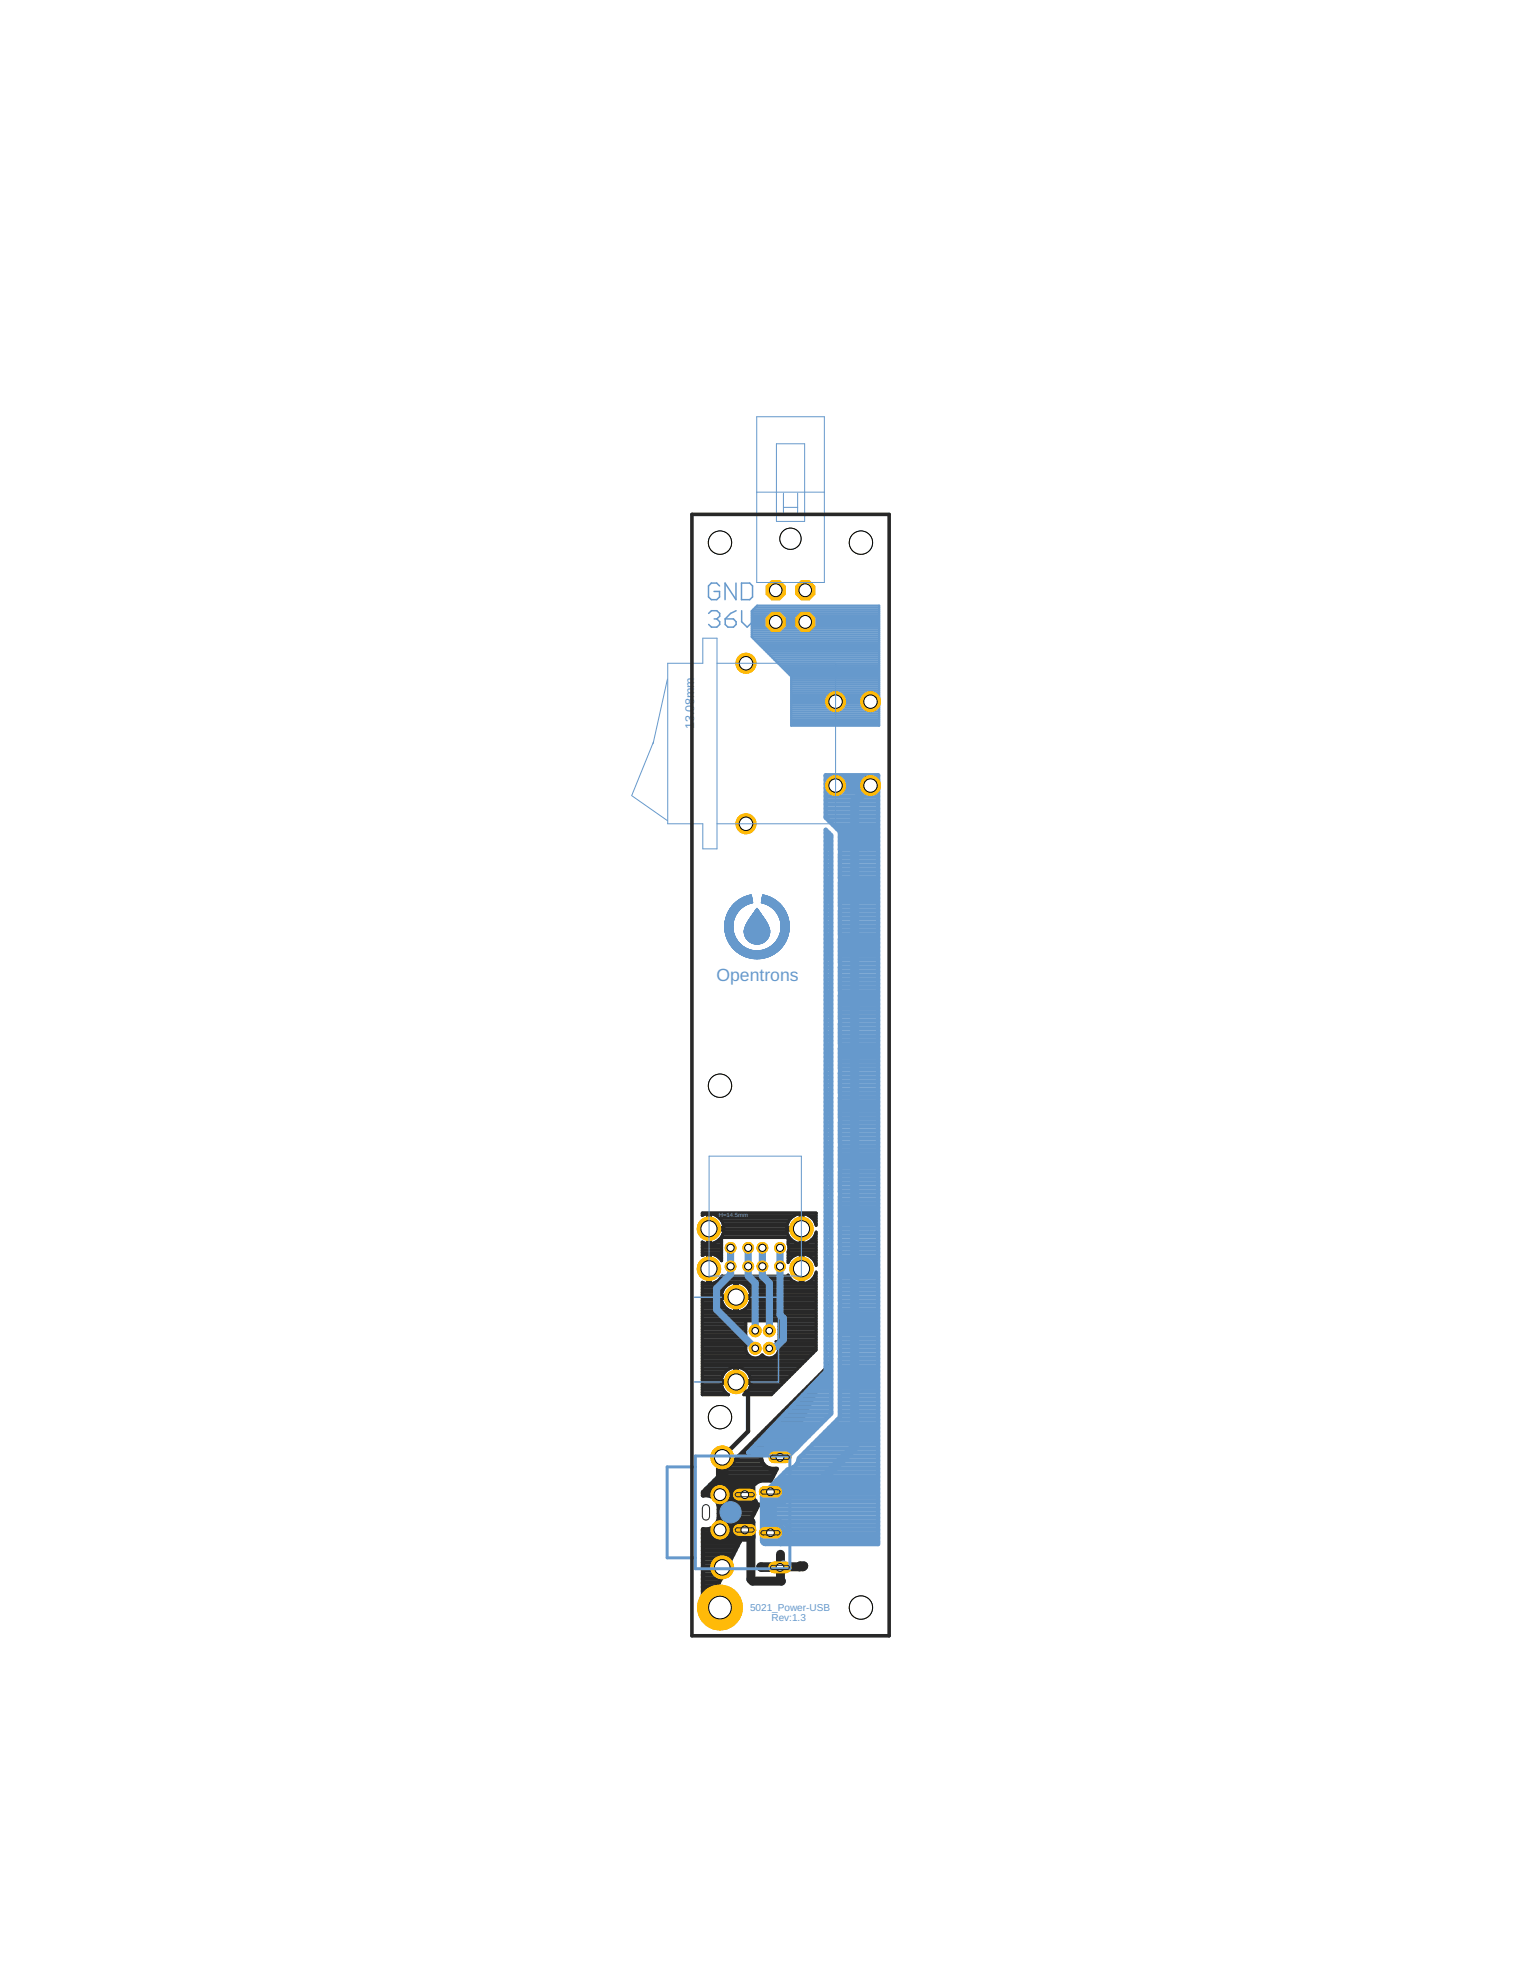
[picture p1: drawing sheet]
<svg xmlns="http://www.w3.org/2000/svg" width="216mm" height="279mm" viewBox="0 0 216 279" stroke-linecap="round" stroke-linejoin="round" font-family="sans-serif">
<defs><g id="words">
<text font-size="2.5" fill="#69c" x="101.6" y="139.1">Opentrons</text>
<text font-size="1.8" fill="#69c" x="98.4" y="103.4" transform="rotate(-90 98.4 103.4)">13.08mm</text>
<g font-size="1.4" fill="#69c">
<text x="106.3" y="228.3">5021_Power-USB</text>
<text x="109.4" y="229.8">Rev:1.3</text>
</g>
<text font-size=".8" fill="#69c" x="101.9" y="172.5">H=14.5mm</text>
</g></defs>
<path d="M102.4 206.6v5l-.3 .3" fill="none" stroke="#282828" stroke-width="1.8"/>
<path d="M102.1 211.9v-.5h2.2v.4h-.4v.3h2.5v.9M102.1 216.9v.8h-1.2v.1h.5v-.9h2v-.3h2v.7h1v6.6l.3 .2h4.1l-.2-.1v-3.7M105.6 216.9h.1l.7 .8M105.6 211.9h.8v-1.4h-2.9v.4h-2.4v.3h1.5v.5h.3v1.3h3.9M105.6 216.9h.8v-1.1h-3.8v.2h.2v1.9h3.6M113.3 222.1l.1-.1h.5l-.1 .1h-6l.1 .1h2.7" fill="none" stroke="#282828" stroke-width="1.3"/>
<g fill="none" stroke="#282828" stroke-width=".61">
<path d="M104.4 195.9l1.6 1.7v5.3l-3.6 3.7M111.6 199.5h2.9M112.2 198.9h2.6M112.8 198.4h2.3M113.3 197.8h2.1M113.9 197.2h1.8M114.5 196.6h1.5M115.1 196.1h1.2M115.7 195.5h.9M116.2 194.9h.7M116.8 194.3h.4M117.4 193.8h.1"/>
<path d="M99.7 219.8h4.5M99.7 219.2h4.8M99.7 218.6h5.1M99.7 218h3.7M99.7 217.4h3.3M99.7 216.9h3.2M99.7 211.7h3.2M100.1 211.1h3M100.6 210.5h3M101.1 216.5v.1M101.1 212.2l.5 .6M101.1 212.2h1.8"/>
<path d="M101.2 209.9h6.5M101.4 216.3h1.6M101.6 212.7l.3 .7M101.6 212.8h1.5M101.7 215.7h1.7M101.8 209.4h7.7M101.9 213.4v1.9l-.3 .7-.5 .5M101.9 215.1h4.7M101.9 214.5h5M101.9 214h5.3M101.9 213.4h2M102.4 208.8h7.4"/>
<path d="M103 208.2h6.2M103.1 211h.1M103.1 211l-.2 .6v.6l.2 .6M103.1 216a1.65 1.65 0 0 0 0 1.8 1.65 1.65 0 0 0 1.8 .7l-5.2 10.3v-12h.7l.7-.3M103.1 212.8h.1M103.1 212.8l.5 .5M103.1 216h.1M103.5 207.6h4.7M103.6 210.5h.1M103.6 210.5l-.5 .5M103.6 213.3h.1M103.6 213.3l.6 .2h2.7l.6-.2-1 2h-2.3l-.6 .2-.5 .5"/>
<path d="M104.1 207h3.8M104.7 206.5h3.2M105.3 205.9h2.8M105.9 205.3h2.6M106.4 204.7h5.5M107 204.2h5.2M107.2 213.4h.3M107.3 210.1l-.3 .2h-2.8l-.6 .2M107.3 210.1h.1M107.6 203.6h4.9M107.9 206.9h.1M107.9 206.9l.2 .6 .5 .5"/>
<path d="M108.1 205.7h.1M108.1 205.7l-.2 .6v.6M108.2 203h4.6M108.6 208l.6 .2h.9l-.8 1.7h-1.5l-.5 .2M108.6 205.2l.6-.2h2.6l5.7-11.3-17.8 17.8v.5h.7l.7 .2M108.6 205.2h.1M108.6 205.2l-.5 .5M108.7 202.4h4.4M109.3 201.8h4M109.9 201.3h3.7M110.5 200.7h3.4M111 200.1h3.2"/>
<path d="M99.7 228.4h.1M99.7 227.8h.4M99.7 227.3h.7M99.7 226.7h1M99.7 226.1h1.3M99.7 225.5h1.6M99.7 224.9h1.9M99.7 224.4h2.2M99.7 223.8h2.5M99.7 223.2h2.8M99.7 222.6h3.1M99.7 222.1h3.4"/>
<path d="M99.7 221.5h3.7M99.7 220.9h4M99.7 220.3h4.2"/>
</g>
<g fill="none" stroke="#282828" stroke-width=".42">
<path d="M99.5 178h.1M99.5 178v-1.9l.8 .2v-1.9h2.3a2.17 2.17 0 0 1-1.9 1.9v-4.2a2.12 2.12 0 0 1 1.9 1.9h-2.3v-1.9l-.8 .2v-.3h16.2v1.7a2.12 2.12 0 0 0-1.9-1.6v1.9h-2.3a2.07 2.07 0 0 1 1.9-1.9v4.2a2.12 2.12 0 0 1-1.9-1.9h2.3v1.9a2.18 2.18 0 0 0 1.9-1.7v4.8l-.3-.7M99.5 177.9h.1M99.5 177.6h2.8M99.5 177.2h2.8M99.5 176.8h2.8M99.5 176.4h2.8M99.6 178l.7-.2v1.9h.4v-1.9a2.07 2.07 0 0 1 1.6 .9v-3.1l.1-.2h9.2l.1 .2v.8l.1 .2-.1 2.4 .2-.3M100.3 179.5h.4M100.3 179.1h.4M100.3 178.7h.4M100.3 178.3h.4"/>
<path d="M100.3 177.9h.4M100.3 176.1h.4M100.3 175.7h.4M100.3 175.3h.4M100.3 174.9h.4M100.3 174.6h.4M100.3 173.8h.4M100.3 173.5h.4M100.3 173.1h.4M100.3 172.7h.4M100.3 172.3h.4M100.7 174.2h12.7"/>
<path d="M101.4 177.9h.9M101.5 176.1h.8M101.5 172.3h11.1M102 178.3h.3M102 175.7h.3M102 172.7h10.1M102.3 178.7h.1M102.3 175.3h9.5M102.3 173.1h9.5M102.5 174.9h9.2M102.5 173.5h9.2M102.6 174.6h8.9"/>
<path d="M102.6 173.8h8.9M111.7 178.7h.2M111.7 178.3h.5M111.7 177.9h1M111.7 177.6h4M111.7 176.1h1M111.7 175.7h.5M111.7 176.4h4M111.8 177.2h3.9M111.8 176.8h3.9M111.9 178.7l.6-.6 .9-.3v1.9h.4v-1.9l1 .3 .6 .6M113.4 179.5h.4"/>
<path d="M113.4 179.1h.4M113.4 178.7h.4M113.4 178.3h.4M113.4 177.9h.4M113.4 176.1h.4M113.4 175.7h.4M113.4 175.3h.4M113.4 174.9h.4M113.4 174.6h.4M113.4 173.8h.4M113.4 173.5h.4M113.4 173.1h.4"/>
<path d="M113.4 172.7h.4M113.4 172.3h.4M114.5 177.9h1.2M114.6 176.1h1.1M114.6 172.3h1.1M115.1 178.3h.6M115.1 175.7h.6M115.1 172.7h.6M115.4 178.7h.3M115.4 175.3h.3M115.4 173.1h.3M115.6 179.1h.1"/>
<path d="M115.6 174.9h.1M115.6 173.5h.1M99.5 181.8h.1M99.5 197.4h3.4M99.5 197h3.1M99.5 196.7h2.9M99.5 196.3h2.8M99.5 195.9h4.6M99.5 195.6h2.8M99.5 195.2h2.9M99.5 194.8h3.1M99.5 194.4h3.3"/>
<path d="M99.5 194.1h3.9M99.5 193.7h13.9M99.5 193.3h14.3M99.5 192.9h14.7M99.5 192.6h15M99.5 192.2h6.7M99.5 191.8h6.4M99.5 191.4h6.2M99.5 191.1h6.2M99.5 190.7h6.3M99.5 190.3h6.5M99.5 189.9h6.2"/>
<path d="M99.5 189.5h6.2M99.5 189.2h6.2M99.5 188.8h6.2M99.5 188.4h6.2M99.5 188.1h6.2M99.5 187.7h6.2M99.5 187.3h6.3M99.5 186.9h16.2M99.5 186.6h16.2M99.5 186.2h16.2M99.5 185.8h4M99.5 185.4h3.4"/>
<path d="M99.5 185.1h3.1M99.5 184.7h2.9M99.5 184.3h2.8M99.5 183.9h4.6M99.5 183.6h2.8M99.5 183.2h2.9M99.5 182.8h3M99.5 182.4h3.3M99.5 182.1h3.8M100.3 180.9h.4M100.3 181.7h.4M100.3 181.3h.4"/>
<path d="M100.3 180.6h.4M100.3 180.2h.4M101.6 181.7h11M102 181.3h10.1M102.3 180.9h9.5M102.4 183.2a2.05 2.05 0 0 1 1.7-1.4v4.2a2.07 2.07 0 0 1-1.8-1.9h4.1l-.2 .7-.5 .7M102.4 183.2l-.1 .5h4.1l-.1-.5M102.4 180.9a2.03 2.03 0 0 1-1.7 1.1v-1.9h-.4v1.9l-.7-.2M104.1 195.6h.5M104.1 195.2h.5M104.1 194.8h.5M104.1 194.4h.5"/>
<path d="M104.1 194.1h.5M104.1 185.8h.5M104.1 185.4h.5M104.1 185.1h.5M104.1 184.7h.5M104.1 184.3h.5M104.1 183.6h.5M104.1 183.2h.5M104.1 182.8h.5M104.1 182.4h.5M104.1 182.1h.5M104.6 195.9h6.5"/>
<path d="M104.6 183.9h11.1M105.2 185.8h10.5M105.3 194.1h7.7M105.5 182.1h10.2M105.7 187.3l.1-.1h4.5l.1 .1v2.8l-.1 .1h-.3a1.35 1.35 0 0 1 0 1.9 1.35 1.35 0 0 1-1.9-.1 1.34 1.34 0 0 1-2 .1 1.34 1.34 0 0 1 0-1.9h-.3l-.1-.1zM105.8 185.4h9.9M105.8 197.4h3.8M105.9 194.4h6.7M105.9 182.4h9.8M106.1 185.1h9.6M106.1 197h3.9M106.2 194.8h6.1"/>
<path d="M106.2 182.8h9.5M106.3 184.7h9.4M106.3 196.7h4.1M106.3 195.2h5.6M106.3 183.2a2.05 2.05 0 0 0-1.7-1.4v4.2l.7-.2 .4-.3M106.3 183.2h9.4M106.4 184.3h9.3M106.4 196.3h4.4M106.4 195.6h5.1M106.4 183.6h9.3M107.9 192.2h.3M109.9 192.2h5"/>
<path d="M110.1 190.3h5.6M110.2 191.8h5.1M110.3 190.7h5.4M110.4 191.4h5.2M110.4 191.1h5.3M110.4 187.3h5.3M110.4 189.9h5.3M110.4 189.5h5.3M110.4 189.2h5.3M110.4 188.8h5.3M110.4 188.4h5.3M110.4 188.1h5.3"/>
<path d="M110.4 187.7h5.3M113.4 180.9h.4M113.4 181.7h.4M113.4 181.3h.4M113.4 180.6h.4M113.4 180.2h.4M114.7 181.7h1M115.2 181.3h.5M115.4 180.9h.3M115.6 180.6l.1-.3v11.1l-6.4 6.3h-3.9a2.05 2.05 0 0 0 1-1.6h-1.8v-2.3a2.12 2.12 0 0 1 1.8 1.9h-4.1a2.12 2.12 0 0 1 1.8-1.9v2.3h-1.8a2 2 0 0 0 1 1.6h-3.8v-15.9M115.6 180.6a2.11 2.11 0 0 1-1.8 1.4v-1.9h-.4v1.9a2.05 2.05 0 0 1-1.7-1.3l-.1 .2M115.6 180.6h.1"/>
</g>
<circle cx="118.4" cy="99.5" r="1.42" fill="#ffba08" stroke="#ffba08" stroke-width=".14"/>
<circle cx="118.4" cy="99.5" r=".95" fill="#fff" stroke="#000" stroke-width=".14"/>
<circle cx="118.4" cy="111.4" r="1.42" fill="#ffba08" stroke="#ffba08" stroke-width=".14"/>
<circle cx="118.4" cy="111.4" r=".95" fill="#fff" stroke="#000" stroke-width=".14"/>
<circle cx="123.4" cy="111.4" r="1.42" fill="#ffba08" stroke="#ffba08" stroke-width=".14"/>
<circle cx="123.4" cy="111.4" r=".95" fill="#fff" stroke="#000" stroke-width=".14"/>
<circle cx="123.4" cy="99.5" r="1.42" fill="#ffba08" stroke="#ffba08" stroke-width=".14"/>
<circle cx="123.4" cy="99.5" r=".95" fill="#fff" stroke="#000" stroke-width=".14"/>
<circle cx="105.7" cy="94" r="1.42" fill="#ffba08" stroke="#ffba08" stroke-width=".14"/>
<circle cx="105.7" cy="94" r=".95" fill="#fff" stroke="#000" stroke-width=".14"/>
<circle cx="105.7" cy="116.8" r="1.42" fill="#ffba08" stroke="#ffba08" stroke-width=".14"/>
<circle cx="105.7" cy="116.8" r=".95" fill="#fff" stroke="#000" stroke-width=".14"/>
<circle cx="102.1" cy="227.9" r="3.2" fill="#ffba08" stroke="#ffba08" stroke-width=".14"/>
<circle cx="102.1" cy="227.9" r="1.61" fill="#fff" stroke="#000" stroke-width=".14"/>
<circle cx="107.1" cy="188.6" r=".85" fill="#ffba08" stroke="#ffba08" stroke-width=".14"/>
<circle cx="107.1" cy="188.6" r=".47" fill="#fff" stroke="#000" stroke-width=".14"/>
<circle cx="109.1" cy="188.6" r=".85" fill="#ffba08" stroke="#ffba08" stroke-width=".14"/>
<circle cx="109.1" cy="188.6" r=".47" fill="#fff" stroke="#000" stroke-width=".14"/>
<circle cx="107.1" cy="191.1" r=".85" fill="#ffba08" stroke="#ffba08" stroke-width=".14"/>
<circle cx="107.1" cy="191.1" r=".47" fill="#fff" stroke="#000" stroke-width=".14"/>
<circle cx="104.4" cy="195.9" r="1.65" fill="#ffba08" stroke="#ffba08" stroke-width=".14"/>
<circle cx="104.4" cy="195.9" r="1.14" fill="#fff" stroke="#000" stroke-width=".14"/>
<circle cx="104.4" cy="183.9" r="1.65" fill="#ffba08" stroke="#ffba08" stroke-width=".14"/>
<circle cx="104.4" cy="183.9" r="1.14" fill="#fff" stroke="#000" stroke-width=".14"/>
<circle cx="109.1" cy="191.1" r=".85" fill="#ffba08" stroke="#ffba08" stroke-width=".14"/>
<circle cx="109.1" cy="191.1" r=".47" fill="#fff" stroke="#000" stroke-width=".14"/>
<path d="M108.4 217.3h1.6" fill="none" stroke="#ffba08" stroke-width="1.7"/>
<circle cx="109.2" cy="217.3" r=".55" fill="#fff" stroke="#000" stroke-width=".14"/>
<path d="M108.4 211.5h1.6" fill="none" stroke="#ffba08" stroke-width="1.7"/>
<circle cx="109.2" cy="211.5" r=".55" fill="#fff" stroke="#000" stroke-width=".14"/>
<path d="M104.8 216.9h1.6" fill="none" stroke="#ffba08" stroke-width="1.7"/>
<circle cx="105.6" cy="216.9" r=".55" fill="#fff" stroke="#000" stroke-width=".14"/>
<path d="M104.8 211.9h1.6" fill="none" stroke="#ffba08" stroke-width="1.7"/>
<circle cx="105.6" cy="211.9" r=".55" fill="#fff" stroke="#000" stroke-width=".14"/>
<circle cx="102.1" cy="216.9" r="1.27" fill="#ffba08" stroke="#ffba08" stroke-width=".14"/>
<circle cx="102.1" cy="216.9" r=".85" fill="#fff" stroke="#000" stroke-width=".14"/>
<circle cx="102.1" cy="211.9" r="1.27" fill="#ffba08" stroke="#ffba08" stroke-width=".14"/>
<circle cx="102.1" cy="211.9" r=".85" fill="#fff" stroke="#000" stroke-width=".14"/>
<circle cx="102.4" cy="206.6" r="1.61" fill="#ffba08" stroke="#ffba08" stroke-width=".14"/>
<circle cx="102.4" cy="206.6" r="1.1" fill="#fff" stroke="#000" stroke-width=".14"/>
<circle cx="102.4" cy="222.2" r="1.61" fill="#ffba08" stroke="#ffba08" stroke-width=".14"/>
<circle cx="102.4" cy="222.2" r="1.1" fill="#fff" stroke="#000" stroke-width=".14"/>
<path d="M109.7 222.2h1.7" fill="none" stroke="#ffba08" stroke-width="1.7"/>
<circle cx="110.6" cy="222.2" r=".55" fill="#fff" stroke="#000" stroke-width=".14"/>
<path d="M109.7 206.6h1.7" fill="none" stroke="#ffba08" stroke-width="1.7"/>
<circle cx="110.6" cy="206.6" r=".55" fill="#fff" stroke="#000" stroke-width=".14"/>
<circle cx="106.1" cy="176.9" r=".76" fill="#ffba08" stroke="#ffba08" stroke-width=".14"/>
<circle cx="106.1" cy="176.9" r=".51" fill="#fff" stroke="#000" stroke-width=".14"/>
<circle cx="108.1" cy="176.9" r=".76" fill="#ffba08" stroke="#ffba08" stroke-width=".14"/>
<circle cx="108.1" cy="176.9" r=".51" fill="#fff" stroke="#000" stroke-width=".14"/>
<circle cx="103.6" cy="176.9" r=".76" fill="#ffba08" stroke="#ffba08" stroke-width=".14"/>
<circle cx="103.6" cy="176.9" r=".51" fill="#fff" stroke="#000" stroke-width=".14"/>
<circle cx="110.6" cy="176.9" r=".76" fill="#ffba08" stroke="#ffba08" stroke-width=".14"/>
<circle cx="110.6" cy="176.9" r=".51" fill="#fff" stroke="#000" stroke-width=".14"/>
<circle cx="106.1" cy="179.5" r=".76" fill="#ffba08" stroke="#ffba08" stroke-width=".14"/>
<circle cx="106.1" cy="179.5" r=".51" fill="#fff" stroke="#000" stroke-width=".14"/>
<circle cx="108.1" cy="179.5" r=".76" fill="#ffba08" stroke="#ffba08" stroke-width=".14"/>
<circle cx="108.1" cy="179.5" r=".51" fill="#fff" stroke="#000" stroke-width=".14"/>
<circle cx="103.6" cy="179.5" r=".76" fill="#ffba08" stroke="#ffba08" stroke-width=".14"/>
<circle cx="103.6" cy="179.5" r=".51" fill="#fff" stroke="#000" stroke-width=".14"/>
<circle cx="110.6" cy="179.5" r=".76" fill="#ffba08" stroke="#ffba08" stroke-width=".14"/>
<circle cx="110.6" cy="179.5" r=".51" fill="#fff" stroke="#000" stroke-width=".14"/>
<circle cx="100.5" cy="174.2" r="1.65" fill="#ffba08" stroke="#ffba08" stroke-width=".14"/>
<circle cx="100.5" cy="174.2" r="1.14" fill="#fff" stroke="#000" stroke-width=".14"/>
<circle cx="113.6" cy="174.2" r="1.65" fill="#ffba08" stroke="#ffba08" stroke-width=".14"/>
<circle cx="113.6" cy="174.2" r="1.14" fill="#fff" stroke="#000" stroke-width=".14"/>
<circle cx="113.6" cy="179.9" r="1.65" fill="#ffba08" stroke="#ffba08" stroke-width=".14"/>
<circle cx="113.6" cy="179.9" r="1.14" fill="#fff" stroke="#000" stroke-width=".14"/>
<circle cx="100.5" cy="179.9" r="1.65" fill="#ffba08" stroke="#ffba08" stroke-width=".14"/>
<circle cx="100.5" cy="179.9" r="1.14" fill="#fff" stroke="#000" stroke-width=".14"/>
<circle cx="110" cy="83.7" r="1.47" fill="#ffba08" stroke="#ffba08" stroke-width=".14"/>
<circle cx="110" cy="83.7" r=".9" fill="#fff" stroke="#000" stroke-width=".14"/>
<circle cx="114.2" cy="83.7" r="1.47" fill="#ffba08" stroke="#ffba08" stroke-width=".14"/>
<circle cx="114.1" cy="83.7" r=".9" fill="#fff" stroke="#000" stroke-width=".14"/>
<circle cx="110" cy="88.2" r="1.47" fill="#ffba08" stroke="#ffba08" stroke-width=".14"/>
<circle cx="110" cy="88.2" r=".9" fill="#fff" stroke="#000" stroke-width=".14"/>
<circle cx="114.2" cy="88.2" r="1.47" fill="#ffba08" stroke="#ffba08" stroke-width=".14"/>
<circle cx="114.1" cy="88.2" r=".9" fill="#fff" stroke="#000" stroke-width=".14"/>
<g fill="none" stroke="#69c" stroke-width=".14">
<path d="M102.7 131.6h1.2M102.7 131.5h1.2M102.7 131.4h1.2M102.7 131.3h1.2M102.7 131.2h1.2M102.7 131.1h1.2M102.8 131.9h1.1M102.8 131.8h1.1M102.8 131.7h1.1M102.8 131h1.1M102.8 130.9h1.1M102.8 130.8h1.1"/>
<path d="M102.8 132.1h1.2M102.8 132h1.2M102.8 132h1.1M102.8 130.7h1.1M102.8 130.6h1.2M102.8 132.2h1.2M102.8 130.5h1.2M102.8 132.3h1.2M102.8 130.4h1.2M102.8 132.4h1.3M102.8 132.4h1.2M102.8 130.3h1.2"/>
<path d="M102.8 130.3h1.3M102.9 132.5h1.2M102.9 132.4h1.2M102.9 130.3h1.2M102.9 130.2h1.2M102.9 132.6h1.2M102.9 130.1h1.2M102.9 132.7h1.3M102.9 132.7h1.2M102.9 130h1.2M102.9 130h1.3M103 132.8h1.2"/>
<path d="M103 132.7h1.2M103 129.9h1.2M103 132.9h1.3M103 132.9h1.2M103 129.8h1.2M103 129.8h1.3M103 133h1.3M103 129.7h1.3M103.1 133l1.3 .1M103.1 129.6h1.3M103.1 133.1h1.3M103.1 133.1l1.3 .1"/>
<path d="M103.1 133.2h1.4M103.1 133.2h1.3M103.1 129.5h1.3M103.1 129.5h1.4M103.2 133.3h1.3M103.2 129.4h1.3M103.2 133.4h1.4M103.2 129.3h1.4M103.3 133.5h1.3M103.3 133.4h1.3M103.3 133.5h1.4M103.3 129.2h1.4"/>
<path d="M103.3 133.6h1.4M103.3 129.1h1.4M103.3 133.6h1.5M103.3 129.1h1.5M103.4 133.7h1.4M103.4 133.6h1.4M103.4 133.7h1.5M103.4 129h1.5M103.4 133.8h1.5M103.5 133.8h1.5M103.5 133.9h1.5M103.5 128.9h1.5"/>
<path d="M103.5 133.9h1.6M103.5 134h1.6M103.6 134h1.6M103.6 128.7h1.5M103.6 134.1h1.6M103.7 134.1h1.6M103.7 128.6h1.6M103.7 134.1l1.6 .1M103.7 134.2h1.7M103.7 134.2h1.8M103.7 128.5h1.7M103.8 134.2l1.7 .1"/>
<path d="M103.8 134.3h1.8M103.8 128.4h1.8M103.8 134.3l1.9 .1M103.9 134.4h1.8M103.9 134.4h1.9M103.9 131.1l-1.2 .1M103.9 128.3h1.9M103.9 134.5h2M103.9 130.8h-1.1M104 130.7h-1.2M104 134.5h2M104 128.2h2"/>
<path d="M104 134.5h2.1M104 130.5h-1.2M104 134.6h2.2M104.1 134.6h2.1M104.1 134.6h2.3M104.1 130.2h-1.2M104.1 128.1h2.2M104.2 134.7h2.3M104.2 130h-1.3M104.2 134.7h2.4M104.2 134.7h2.8M104.2 128h2.5"/>
<path d="M104.3 134.8h6M104.3 127.9h2.4M104.3 129.7h-1.3M104.4 127.9h2.3M104.4 127.8h2.3M104.4 134.9h5.8M104.4 129.6h-1.3M104.4 129.5h-1.3M104.5 135h5.6M104.5 127.8h2.2M104.5 127.7h2.2M104.5 129.3l-1.3 .1"/>
<path d="M104.6 135h5.4M104.6 127.7h2M104.6 135.1h5.4M104.6 129.2l-1.3 .1M104.6 127.6h2M104.6 129.2h-1.3M104.7 135.1h5.3M104.7 129.1l-1.4 .1M104.7 127.6h1.9M104.7 135.1h5.2M104.8 127.6h1.8M104.8 135.2h5"/>
<path d="M104.8 129l-1.4 .1M104.8 127.5h1.8M104.8 129h-1.4M104.9 127.5h1.7M104.9 135.2h4.8M104.9 128.9h-1.5M104.9 127.4h1.7M105 135.3h4.7M105 127.4h1.6M105 135.3h4.6M105 128.8h-1.5M105.1 128.8h-1.6"/>
<path d="M105.1 135.3h4.5M105.1 128.7l-1.6 .1M105.1 127.3h1.5M105.1 135.4h4.4M105.2 127.3h1.4M105.2 135.4h4.2M105.2 128.7h-1.6M105.2 128.6l-1.6 .1M105.3 127.2h1.3M105.3 135.5h4M105.3 128.6h-1.6M105.4 128.5h-1.7"/>
<path d="M105.4 127.2h1.2M105.4 135.5h3.8M105.5 127.2h1.1M105.5 128.5h-1.8M105.5 135.6h3.6M105.5 132.2h3.6M105.5 132.1h3.6M105.5 132h3.6M105.5 131.9h3.6M105.5 132.3h3.6M105.5 131.8h3.6M105.5 132.4h3.6"/>
<path d="M105.5 131.7h3.6M105.5 128.4h-1.7M105.6 132.5h3.5M105.6 131.7h3.5M105.6 131.6h3.5M105.6 127.1h1M105.6 135.6h3.4M105.6 132.6h3.4M105.6 131.6h3.4M105.6 132.7h3.4M105.6 131.5h3.4M105.6 131.4h3.4"/>
<path d="M105.7 132.8h3.3M105.7 131.3h3.2M105.7 127.1h.8M105.7 132.8h3.2M105.7 128.4h-1.9M105.7 132.9h3.2M105.7 131.2h3.2M105.7 135.7h3.2M105.7 133h3.2M105.7 131.1h3.2M105.7 128.3h-1.8M105.8 133h3"/>
<path d="M105.8 131.1h3.1M105.8 131l3 .1M105.8 131h3M105.8 133.1h3M105.8 127h.7M105.9 135.7h2.9M105.9 130.9h2.9M105.9 133.1h2.9M105.9 128.2l-2 .1M105.9 133.2h2.8M105.9 130.9h2.8M105.9 130.8h2.8"/>
<path d="M105.9 135.7h2.8M106 133.2h2.7M106 130.7h2.7M106 128.2h-2M106 127h.5M106 130.7h2.6M106 133.3h2.6M106 130.6h2.6M106.1 133.3h2.5M106.1 130.5h2.4M106.1 135.8h2.4M106.1 133.4h2.4"/>
<path d="M106.2 133.4h2.3M106.2 130.4h2.3M106.2 128.1l-2.2 .1M106.2 133.5h2.3M106.2 126.9h.3M106.2 130.3h2.2M106.2 133.5h2.2M106.3 135.8h2.1M106.3 130.2h2.1M106.3 128.1h-2.2M106.3 130.2h2M106.3 133.5h2"/>
<path d="M106.3 135.8h2M106.3 133.6h2M106.3 130.1h2M106.4 130.1h1.9M106.4 130.1h1.8M106.4 133.6h1.8M106.4 130h1.8M106.5 133.6h1.7M106.5 129.9l1.7 .1M106.5 128l-2.4 .1M106.5 129.9h1.6M106.5 126.9h-.1"/>
<path d="M106.5 133.7h1.6M106.6 135.9h1.5M106.6 129.8h1.5M106.6 129.8h1.4M106.6 133.7h1.4M106.6 129.7l1.4 .1M106.6 129.7h1.4M106.7 129.7h1.3M106.7 128h-2.5M106.7 129.6h1.2M106.7 133.8h1.2M106.7 129.5h1.2"/>
<path d="M106.8 133.8h1M106.8 129.5h1M106.8 129.4h1M106.9 135.9h.9M106.9 129.4h.9M106.9 129.4h.8M106.9 129.3h.8M107 133.8h.7M107 129.2l.7 .1M107 129.2h.7M107 129.2h.6M107.1 129.1h.5"/>
<path d="M107.1 129.1h.4M107.1 129l.4 .1M107.1 129h.4M107.2 128.9h.3M107.2 135.9h.2M107.2 128.9h.2M107.2 128.8h.2M107.3 128.8h.1M107.9 128h2.5M107.9 127.9l2.5 .1M107.9 127.9h2.4M107.9 127.8h2.3"/>
<path d="M107.9 127.7h2.2M108 127.7h2.1M108 127.7h2M108 127.6h2M108 134.7h2.4M108 127.6h1.9M108 127.5h1.8M108 127.4h1.7M108 127.4h1.6M108 127.3h1.5M108 127.3h1.4M108.1 127.2h1.2"/>
<path d="M108.1 127.2h1.1M108.1 127.1l1.1 .1M108.1 127.1h1M108.1 127.1h.9M108.1 127l.8 .1M108.1 127h.7M108.1 127h.6M108.1 126.9l.5 .1M108.1 126.9h.4M108.1 126.9h.1M108.1 128l2.4 .1M108.3 128.1h2.2"/>
<path d="M108.4 128.1h2.2M108.4 134.6h2.1M108.5 128.1l2.1 .1M108.6 128.2h2M108.6 134.5h2M108.6 128.2h2.1M108.7 128.2h2M108.8 134.4h1.9M108.8 128.3h1.9M108.9 134.4h1.8M108.9 128.3h1.8M108.9 128.4h1.9"/>
<path d="M109 132.7h-3.4M109 128.4h1.8M109 132.6h-3.4M109.1 134.3h1.7M109.1 132.5h-3.5M109.1 128.4h1.7M109.1 132.2l-3.6 .1M109.1 128.5h1.8M109.2 128.5h1.7M109.2 134.2h1.7M109.3 134.2h1.6M109.3 128.6h1.7"/>
<path d="M109.4 128.6l1.6 .1M109.4 134.1h1.6M109.4 128.7h1.6M109.5 128.7h1.5M109.5 134h1.6M109.5 128.7l1.6 .1M109.6 128.8h1.5M109.6 133.9h1.5M109.6 128.9h1.5M109.7 128.9h1.5M109.7 133.8h1.5M109.8 129h1.4"/>
<path d="M109.8 133.7h1.5M109.8 129h1.5M109.9 133.6h1.4M109.9 129.1h1.4M109.9 129.1l1.4 .1M109.9 133.5h1.4M109.9 129.2h1.4M110 129.2h1.4M110 133.4h1.4M110 129.3h1.4M110.1 133.4h1.3M110.1 129.3h1.3"/>
<path d="M110.1 129.4h1.3M110.1 133.3h1.3M110.1 129.4h1.4M110.2 133.2h1.3M110.2 129.5h1.3M110.2 133.1h1.3M110.2 129.6h1.3M110.3 133.1h1.2M110.3 129.6h1.2M110.3 133h1.3M110.3 129.7h1.3M110.3 129.8h1.3"/>
<path d="M110.4 132.9h1.2M110.4 129.8h1.2M110.4 132.8h1.2M110.4 134.7h-2.7M110.4 132.8h1.3M110.4 129.9h1.3M110.4 132.7h1.3M110.4 130h1.3M110.5 134.7h-2.4M110.5 132.7h1.2M110.5 132.6h1.2M110.5 130h1.2"/>
<path d="M110.5 130.1h1.2M110.5 134.6h-2.3M110.5 132.5h1.2M110.5 130.2h1.2M110.6 132.4h1.2M110.6 130.3h1.2M110.6 130.2h1.1M110.6 134.6h-2.2M110.6 130.3l1.2 .1M110.6 132.3h1.2M110.6 130.4h1.2M110.6 134.5h-2.1"/>
<path d="M110.6 132.2h1.2M110.6 130.5h1.2M110.6 132.1h1.2M110.6 130.6h1.2M110.7 132.1h1.1M110.7 132h1.1M110.7 130.7h1.1M110.7 130.6h1.1M110.7 134.5h-2M110.7 131.9h1.1M110.7 131.8h1.2M110.7 130.9h1.2"/>
<path d="M110.7 130.8l1.2 .1M110.7 130.8h1.1M110.7 131.7h1.2M110.7 131h1.2M110.7 131.6h1.2M110.7 131.5h1.2M110.7 131.4h1.2M110.7 131.3h1.2M110.7 131.2h1.2M110.7 131.1h1.2M110.8 134.3l-1.9 .1M110.8 134.3h-1.8"/>
<path d="M110.8 134.2l-1.7 .1M110.9 134.2h-1.7M111 134.1h-1.7M111 134h-1.6M111 134h-1.5M111.1 133.9h-1.6M111.1 133.9h-1.5M111.2 133.8h-1.5M111.2 133.7h-1.5M111.3 133.6h-1.4M111.4 133.5h-1.5M111.4 133.5h-1.4"/>
<path d="M111.4 133.3h-1.3M111.6 132.9h-1.3M111.7 132.5h-1.2M111.9 131.6h-1.2"/>
</g>
<g fill="none" stroke="#69c" stroke-width=".61">
<path d="M117.1 119.8h.7M117.1 119.2h.7M117.1 118.7h.7M117.1 118.1h.4M117.1 115.8h7.4M117.1 115.2h7.4M117.1 114.6h7.4M117.1 114h7.4M117.1 113.5h7.4M117.1 112.9h7.4M117.1 112.3h7.4M117.1 111.7h7.4"/>
<path d="M117.1 111.1h7.4M117.1 110.6h7.4M117.1 110h7.4M117.5 116.3h7M118.1 116.9h6.4M118.6 117.5h5.9M119.1 119.8h5.4M119.1 119.2h5.4M119.1 118.7h5.4M119.1 118.1h5.4M117.1 139.4h.7M117.1 138.9h.7"/>
<path d="M117.1 138.3h.7M117.1 137.7h.7M117.1 137.1h.7M117.1 136.6h.7M117.1 136h.7M117.1 135.4h.7M117.1 134.8h.7M117.1 134.3h.7M117.1 133.7h.7M117.1 133.1h.7M117.1 132.5h.7M117.1 131.9h.7"/>
<path d="M117.1 131.4h.7M117.1 130.8h.7M117.1 130.2h.7M117.1 129.6h.7M117.1 129.1h.7M117.1 128.5h.7M117.1 127.9h.7M117.1 127.3h.7M117.1 126.7h.7M117.1 126.2h.7M117.1 125.6h.7M117.1 125h.7"/>
<path d="M117.1 124.4h.7M117.1 123.8h.7M117.1 123.3h.7M117.1 122.7h.7M117.1 122.1h.7M117.1 121.5h.7M117.1 121h.7M117.1 120.4h.7M119.1 120.4v-2.5l-2-2v-6h7.4v109h-13.8l.5-.2M119.1 139.4h5.4M119.1 138.9h5.4M119.1 138.3h5.4"/>
<path d="M119.1 137.7h5.4M119.1 137.1h5.4M119.1 136h5.4M119.1 135.4h5.4M119.1 134.8h5.4M119.1 134.3h5.4M119.1 133.7h5.4M119.1 131.9h5.4M119.1 131.4h5.4M119.1 130.8h5.4M119.1 130.2h5.4M119.1 129.6h5.4"/>
<path d="M119.1 127.9h5.4M119.1 127.3h5.4M119.1 126.7h5.4M119.1 126.2h5.4M119.1 125.6h5.4M119.1 124.4h5.4M119.1 123.8h5.4M119.1 123.3h5.4M119.1 122.7h5.4M119.1 122.1h5.4M119.1 121.5h5.4M119.1 120.4h5.4"/>
<path d="M119.1 120.4v8.7M119.1 137.1v24.9M119.1 136.6h5.4M119.1 133.1h5.4M119.1 132.5h5.4M119.1 129.1h5.4M119.1 128.5h5.4M119.1 125h5.4M119.1 121h5.4M119.1 129.1v8M117.1 159.7h.7M117.1 159.1h.7"/>
<path d="M117.1 158.5h.7M117.1 157.9h.7M117.1 157.4h.7M117.1 156.8h.7M117.1 156.2h.7M117.1 155.6h.7M117.1 155h.7M117.1 154.5h.7M117.1 153.9h.7M117.1 153.3h.7M117.1 152.7h.7M117.1 152.2h.7"/>
<path d="M117.1 151.6h.7M117.1 151h.7M117.1 150.4h.7M117.1 149.8h.7M117.1 149.3h.7M117.1 148.7h.7M117.1 148.1h.7M117.1 147.5h.7M117.1 147h.7M117.1 146.4h.7M117.1 145.8h.7M117.1 145.2h.7"/>
<path d="M117.1 144.7h.7M117.1 144.1h.7M117.1 143.5h.7M117.1 142.9h.7M117.1 142.3h.7M117.1 141.8h.7M117.1 141.2h.7M117.1 140.6h.7M117.1 140h.7M119.1 159.7h5.4M119.1 157.9h5.4M119.1 157.4h5.4"/>
<path d="M119.1 156.8h5.4M119.1 156.2h5.4M119.1 155.6h5.4M119.1 154.5h5.4M119.1 153.9h5.4M119.1 153.3h5.4M119.1 152.7h5.4M119.1 152.2h5.4M119.1 151h5.4M119.1 150.4h5.4M119.1 149.8h5.4M119.1 149.3h5.4"/>
<path d="M119.1 148.7h5.4M119.1 147.5h5.4M119.1 147h5.4M119.1 146.4h5.4M119.1 145.8h5.4M119.1 145.2h5.4M119.1 144.1h5.4M119.1 143.5h5.4M119.1 142.9h5.4M119.1 142.3h5.4M119.1 141.8h5.4M119.1 141.2h5.4"/>
<path d="M119.1 140h5.4M119.1 159.1h5.4M119.1 158.5h5.4M119.1 155h5.4M119.1 151.6h5.4M119.1 148.1h5.4M119.1 144.7h5.4M119.1 140.6h5.4M117.1 179.9h.7M117.1 179.3h.7M117.1 178.7h.7M117.1 178.2h.7"/>
<path d="M117.1 177.6h.7M117.1 177h.7M117.1 176.4h.7M117.1 175.9h.7M117.1 175.3h.7M117.1 174.7h.7M117.1 174.1h.7M117.1 173.5h.7M117.1 173h.7M117.1 172.4h.7M117.1 171.8h.7M117.1 171.2h.7"/>
<path d="M117.1 170.6h.7M117.1 170.1h.7M117.1 169.5h.7M117.1 168.9h.7M117.1 168.3h.7M117.1 167.7h.7M117.1 167.2h.7M117.1 166.6h.7M117.1 166h.7M117.1 165.4h.7M117.1 164.9h.7M117.1 164.3h.7"/>
<path d="M117.1 163.7h.7M117.1 163.1h.7M117.1 162.6h.7M117.1 162h.7M117.1 161.4h.7M117.1 160.8h.7M117.1 160.3h.7M119.1 179.9h5.4M119.1 179.3h5.4M119.1 178.7h5.4M119.1 178.2h5.4M119.1 177.6h5.4"/>
<path d="M119.1 176.4h5.4M119.1 175.9h5.4M119.1 175.3h5.4M119.1 174.7h5.4M119.1 174.1h5.4M119.1 173.5h5.4M119.1 172.4h5.4M119.1 171.8h5.4M119.1 171.2h5.4M119.1 170.6h5.4M119.1 170.1h5.4M119.1 168.9h5.4"/>
<path d="M119.1 168.3h5.4M119.1 167.7h5.4M119.1 167.2h5.4M119.1 166.6h5.4M119.1 164.9h5.4M119.1 164.3h5.4M119.1 163.7h5.4M119.1 163.1h5.4M119.1 161.4h5.4M119.1 160.8h5.4M119.1 160.3h5.4M119.1 176.4v3.5"/>
<path d="M119.1 179.9v4.6M119.1 177h5.4M119.1 173h5.4M119.1 169.5h5.4M119.1 166h5.4M119.1 165.4h5.4M119.1 162.6h5.4M119.1 162h5.4M119.1 162v.6M119.1 162.6v3.5M119.1 166.1v10.3M112.1 199.5h5.7"/>
<path d="M112.7 198.9h5.1M113.2 198.4h4.6M113.8 197.8h4M114.4 197.2h3.4M114.9 196.6h2.9M115.5 196.1h2.3M116 195.5h1.8M116.6 194.9h1.2M117.1 194.3h.7M117.1 193.8h.7M117.1 193.2h.7M117.1 192.6h.7"/>
<path d="M117.1 192h.7M117.1 191.4h.7M117.1 190.9h.7M117.1 190.3h.7M117.1 189.7h.7M117.1 189.1h.7M117.1 188.6h.7M117.1 188h.7M117.1 187.4h.7M117.1 186.8h.7M117.1 186.2h.7M117.1 185.7h.7"/>
<path d="M117.1 185.1h.7M117.1 184.5h.7M117.1 183.9h.7M117.1 183.3h.7M117.1 182.8h.7M117.1 182.2h.7M117.1 181.6h.7M117.1 181h.7M117.1 180.5h.7M119.1 199.5h5.4M119.1 198.9h5.4M119.1 198.4h5.4"/>
<path d="M119.1 197.8h5.4M119.1 197.2h5.4M119.1 196.6h5.4M119.1 196.1h5.4M119.1 195.5h5.4M119.1 194.9h5.4M119.1 194.3h5.4M119.1 193.8h5.4M119.1 193.2h5.4M119.1 192.6h5.4M119.1 191.4h5.4M119.1 190.9h5.4"/>
<path d="M119.1 190.3h5.4M119.1 189.7h5.4M119.1 189.1h5.4M119.1 188h5.4M119.1 187.4h5.4M119.1 186.8h5.4M119.1 186.2h5.4M119.1 185.7h5.4M119.1 183.9h5.4M119.1 183.3h5.4M119.1 182.8h5.4M119.1 182.2h5.4"/>
<path d="M119.1 181.6h5.4M119.1 181h5.4M119.1 189.1v11.8l-5.9 5.8-.2 .8M119.1 192h5.4M119.1 188.6h5.4M119.1 185.1h5.4M119.1 184.5h5.4M119.1 180.5h5.4M119.1 184.5v4.6M106.1 205.9h2M106.6 205.3h1.9M107.2 204.7h6.3"/>
<path d="M107.7 204.2h6.4M108.1 215.1h16.4M108.1 214.5h16.4M108.1 214h16.4M108.1 213.4h16.4M108.1 205.7h.1M108.1 205.7l-.1 .2h-1.9M108.3 203.6h6.4M108.6 205.2l.6-.2h2.7l.6 .2 .3 .2 5-5v-82l-.7-.8v76.8l-11 11.5M108.6 205.2h.1M108.6 205.2l-.5 .5M108.8 203h6.4"/>
<path d="M109.4 202.4h6.4M109.9 201.8h6.5M110.5 201.3h6.5M110.6 209.4h13.9M110.7 215.7h13.8M110.7 209.9h13.8M111 200.7h6.5M111.2 208.8h13.3M111.2 215.9l.4 .5M111.2 215.9h.1M111.2 212.9l-.6 .2h-2.5v2.6h2.5l.6 .2M111.2 212.9h.1"/>
<path d="M111.2 210.1l.4 .5M111.2 210.1h.1M111.2 218.7h.1M111.2 212.8h13.3M111.3 218.6h13.2M111.6 216.3h12.9M111.6 200.1h6.2M111.6 210.5h12.9M111.6 216.4l.3 .6M111.6 216.4h.1M111.6 212.4l-.4 .5M111.6 212.4h.1"/>
<path d="M111.6 210.6l.3 .6v.6l-.3 .6M111.6 210.6h.1M111.6 218.2l-.4 .5M111.6 218.2h.1M111.7 218h12.8M111.7 212.2h12.8M111.8 216.9h12.7M111.9 211.1h12.6M111.9 217h.1M111.9 217v.6l-.3 .6M111.9 217.4h12.6M111.9 211.7h12.6"/>
<path d="M112.1 208.2h12.4M112.5 208l-.9 .3-1.5 1.6h.5l.6 .2M112.5 208h.1M112.6 205.3h.3M112.9 207.6h11.6M113 207.5l-.5 .5M113 207.5h.1M113.2 207h11.3M113.5 206.5h11M114.1 205.9h10.4M114.6 205.3h9.9M115.2 204.7h9.3"/>
<path d="M115.8 204.2h8.7M116.4 203.6h8.1M116.9 203h7.6M117.5 202.4h7M118.1 201.8h6.4M118.7 201.3h5.8M119.1 200.7h5.4M119.1 200.1h5.4"/>
</g>
<path d="M103.6 176.9v3.7l-2 2v3l5.5 5.5M106.1 176.9v4l1 1v6.7M108.1 176.9v4l1 1v6.7M110.6 176.9v9.5l.5 .5v3l-1 1h-.8l-.2 .2M111.1 221.7l-.5 .5" fill="none" stroke="#69c" stroke-width="1"/>
<path d="M123.4 111.4l-2.2 2.2v91.5l-5.1 5.1h-5.8l-1.9 1.9v6.3l.1 .1h2.1l.7-.6v-.6l-.9-.9h-.9l-.3-.3v-3.5l.2-.2h1.6l.4-.3v-1l-.9-.9M106.8 205.7h1.8l.3-.2h2.2l.7-.7h1.1l-1.7 1.8h-.6M108.4 213l1.5-1.6h.5l-.9 .9v5.6l.5-.5h.5l-.1-.1h-1.2M109.2 211.5l-.8 .8" fill="none" stroke="#69c" stroke-width="1.3"/>
<g fill="none" stroke="#69c" stroke-width=".32">
<path d="M106.6 86.6l.7-.7h17.3v17h-12.4v-7l-5.6-5.6zM106.6 90.2h18M106.6 89.9h18M106.6 89.7h18M106.6 89.4h18M106.6 89.1h18M106.6 88.9h18M106.6 88.6h18M106.6 88.3h18M106.6 88h18M106.6 87.8h18M106.6 87.5h18"/>
<path d="M106.6 87.2h18M106.6 86.9h18M106.6 86.7h18M106.8 90.5h17.8M106.8 86.4h17.8M107 90.8h17.6M107.1 86.1h17.5M107.3 91h17.3M107.6 91.3h17M107.8 91.6h16.8M108.1 91.8h16.5M108.4 92.1h16.2"/>
<path d="M108.7 92.4h15.9M108.9 92.7h15.7M109.2 92.9h15.4M109.5 93.2h15.1M109.7 93.5h14.9M110 93.8h14.6M110.3 94h14.3M110.6 94.3h14M110.8 94.6h13.8M111.1 94.8h13.5M111.4 95.1h13.2M111.7 95.4h12.9"/>
<path d="M112 95.7h12.6M112.2 99.8h12.4M112.2 99.5h12.4M112.2 99.2h12.4M112.2 99h12.4M112.2 98.7h12.4M112.2 98.4h12.4M112.2 98.1h12.4M112.2 97.9h12.4M112.2 97.6h12.4M112.2 97.3h12.4M112.2 97h12.4"/>
<path d="M112.2 96.8h12.4M112.2 96.5h12.4M112.2 96.2h12.4M112.2 95.9h12.4M112.2 102.8h12.4M112.2 102.5h12.4M112.2 102.2h12.4M112.2 102h12.4M112.2 101.7h12.4M112.2 101.4h12.4M112.2 101.1h12.4M112.2 100.9h12.4"/>
<path d="M112.2 100.6h12.4M112.2 100.3h12.4M112.2 100h12.4"/>
</g>
<circle cx="118.4" cy="99.5" r="1.42" fill="#ffba08" stroke="#ffba08" stroke-width=".14"/>
<circle cx="118.4" cy="99.5" r=".95" fill="#fff" stroke="#000" stroke-width=".14"/>
<circle cx="118.4" cy="111.4" r="1.42" fill="#ffba08" stroke="#ffba08" stroke-width=".14"/>
<circle cx="118.4" cy="111.4" r=".95" fill="#fff" stroke="#000" stroke-width=".14"/>
<circle cx="123.4" cy="111.4" r="1.42" fill="#ffba08" stroke="#ffba08" stroke-width=".14"/>
<circle cx="123.4" cy="111.4" r=".95" fill="#fff" stroke="#000" stroke-width=".14"/>
<circle cx="123.4" cy="99.5" r="1.42" fill="#ffba08" stroke="#ffba08" stroke-width=".14"/>
<circle cx="123.4" cy="99.5" r=".95" fill="#fff" stroke="#000" stroke-width=".14"/>
<circle cx="105.7" cy="94" r="1.42" fill="#ffba08" stroke="#ffba08" stroke-width=".14"/>
<circle cx="105.7" cy="94" r=".95" fill="#fff" stroke="#000" stroke-width=".14"/>
<circle cx="105.7" cy="116.8" r="1.42" fill="#ffba08" stroke="#ffba08" stroke-width=".14"/>
<circle cx="105.7" cy="116.8" r=".95" fill="#fff" stroke="#000" stroke-width=".14"/>
<circle cx="102.1" cy="227.9" r="3.2" fill="#ffba08" stroke="#ffba08" stroke-width=".14"/>
<circle cx="102.1" cy="227.9" r="1.61" fill="#fff" stroke="#000" stroke-width=".14"/>
<circle cx="107.1" cy="188.6" r=".85" fill="#ffba08" stroke="#ffba08" stroke-width=".14"/>
<circle cx="107.1" cy="188.6" r=".47" fill="#fff" stroke="#000" stroke-width=".14"/>
<circle cx="109.1" cy="188.6" r=".85" fill="#ffba08" stroke="#ffba08" stroke-width=".14"/>
<circle cx="109.1" cy="188.6" r=".47" fill="#fff" stroke="#000" stroke-width=".14"/>
<circle cx="107.1" cy="191.1" r=".85" fill="#ffba08" stroke="#ffba08" stroke-width=".14"/>
<circle cx="107.1" cy="191.1" r=".47" fill="#fff" stroke="#000" stroke-width=".14"/>
<circle cx="104.4" cy="195.9" r="1.65" fill="#ffba08" stroke="#ffba08" stroke-width=".14"/>
<circle cx="104.4" cy="195.9" r="1.14" fill="#fff" stroke="#000" stroke-width=".14"/>
<circle cx="104.4" cy="183.9" r="1.65" fill="#ffba08" stroke="#ffba08" stroke-width=".14"/>
<circle cx="104.4" cy="183.9" r="1.14" fill="#fff" stroke="#000" stroke-width=".14"/>
<circle cx="109.1" cy="191.1" r=".85" fill="#ffba08" stroke="#ffba08" stroke-width=".14"/>
<circle cx="109.1" cy="191.1" r=".47" fill="#fff" stroke="#000" stroke-width=".14"/>
<path d="M108.4 217.3h1.6" fill="none" stroke="#ffba08" stroke-width="1.7"/>
<circle cx="109.2" cy="217.3" r=".55" fill="#fff" stroke="#000" stroke-width=".14"/>
<path d="M108.4 211.5h1.6" fill="none" stroke="#ffba08" stroke-width="1.7"/>
<circle cx="109.2" cy="211.5" r=".55" fill="#fff" stroke="#000" stroke-width=".14"/>
<path d="M104.8 216.9h1.6" fill="none" stroke="#ffba08" stroke-width="1.7"/>
<circle cx="105.6" cy="216.9" r=".55" fill="#fff" stroke="#000" stroke-width=".14"/>
<path d="M104.8 211.9h1.6" fill="none" stroke="#ffba08" stroke-width="1.7"/>
<circle cx="105.6" cy="211.9" r=".55" fill="#fff" stroke="#000" stroke-width=".14"/>
<circle cx="102.1" cy="216.9" r="1.27" fill="#ffba08" stroke="#ffba08" stroke-width=".14"/>
<circle cx="102.1" cy="216.9" r=".85" fill="#fff" stroke="#000" stroke-width=".14"/>
<circle cx="102.1" cy="211.9" r="1.27" fill="#ffba08" stroke="#ffba08" stroke-width=".14"/>
<circle cx="102.1" cy="211.9" r=".85" fill="#fff" stroke="#000" stroke-width=".14"/>
<circle cx="102.4" cy="206.6" r="1.61" fill="#ffba08" stroke="#ffba08" stroke-width=".14"/>
<circle cx="102.4" cy="206.6" r="1.1" fill="#fff" stroke="#000" stroke-width=".14"/>
<circle cx="102.4" cy="222.2" r="1.61" fill="#ffba08" stroke="#ffba08" stroke-width=".14"/>
<circle cx="102.4" cy="222.2" r="1.1" fill="#fff" stroke="#000" stroke-width=".14"/>
<path d="M109.7 222.2h1.7" fill="none" stroke="#ffba08" stroke-width="1.7"/>
<circle cx="110.6" cy="222.2" r=".55" fill="#fff" stroke="#000" stroke-width=".14"/>
<path d="M109.7 206.6h1.7" fill="none" stroke="#ffba08" stroke-width="1.7"/>
<circle cx="110.6" cy="206.6" r=".55" fill="#fff" stroke="#000" stroke-width=".14"/>
<circle cx="106.1" cy="176.9" r=".76" fill="#ffba08" stroke="#ffba08" stroke-width=".14"/>
<circle cx="106.1" cy="176.9" r=".51" fill="#fff" stroke="#000" stroke-width=".14"/>
<circle cx="108.1" cy="176.9" r=".76" fill="#ffba08" stroke="#ffba08" stroke-width=".14"/>
<circle cx="108.1" cy="176.9" r=".51" fill="#fff" stroke="#000" stroke-width=".14"/>
<circle cx="103.6" cy="176.9" r=".76" fill="#ffba08" stroke="#ffba08" stroke-width=".14"/>
<circle cx="103.6" cy="176.9" r=".51" fill="#fff" stroke="#000" stroke-width=".14"/>
<circle cx="110.6" cy="176.9" r=".76" fill="#ffba08" stroke="#ffba08" stroke-width=".14"/>
<circle cx="110.6" cy="176.9" r=".51" fill="#fff" stroke="#000" stroke-width=".14"/>
<circle cx="106.1" cy="179.5" r=".76" fill="#ffba08" stroke="#ffba08" stroke-width=".14"/>
<circle cx="106.1" cy="179.5" r=".51" fill="#fff" stroke="#000" stroke-width=".14"/>
<circle cx="108.1" cy="179.5" r=".76" fill="#ffba08" stroke="#ffba08" stroke-width=".14"/>
<circle cx="108.1" cy="179.5" r=".51" fill="#fff" stroke="#000" stroke-width=".14"/>
<circle cx="103.6" cy="179.5" r=".76" fill="#ffba08" stroke="#ffba08" stroke-width=".14"/>
<circle cx="103.6" cy="179.5" r=".51" fill="#fff" stroke="#000" stroke-width=".14"/>
<circle cx="110.6" cy="179.5" r=".76" fill="#ffba08" stroke="#ffba08" stroke-width=".14"/>
<circle cx="110.6" cy="179.5" r=".51" fill="#fff" stroke="#000" stroke-width=".14"/>
<circle cx="100.5" cy="174.2" r="1.65" fill="#ffba08" stroke="#ffba08" stroke-width=".14"/>
<circle cx="100.5" cy="174.2" r="1.14" fill="#fff" stroke="#000" stroke-width=".14"/>
<circle cx="113.6" cy="174.2" r="1.65" fill="#ffba08" stroke="#ffba08" stroke-width=".14"/>
<circle cx="113.6" cy="174.2" r="1.14" fill="#fff" stroke="#000" stroke-width=".14"/>
<circle cx="113.6" cy="179.9" r="1.65" fill="#ffba08" stroke="#ffba08" stroke-width=".14"/>
<circle cx="113.6" cy="179.9" r="1.14" fill="#fff" stroke="#000" stroke-width=".14"/>
<circle cx="100.5" cy="179.9" r="1.65" fill="#ffba08" stroke="#ffba08" stroke-width=".14"/>
<circle cx="100.5" cy="179.9" r="1.14" fill="#fff" stroke="#000" stroke-width=".14"/>
<circle cx="110" cy="83.7" r="1.47" fill="#ffba08" stroke="#ffba08" stroke-width=".14"/>
<circle cx="110" cy="83.7" r=".9" fill="#fff" stroke="#000" stroke-width=".14"/>
<circle cx="114.2" cy="83.7" r="1.47" fill="#ffba08" stroke="#ffba08" stroke-width=".14"/>
<circle cx="114.1" cy="83.7" r=".9" fill="#fff" stroke="#000" stroke-width=".14"/>
<circle cx="110" cy="88.2" r="1.47" fill="#ffba08" stroke="#ffba08" stroke-width=".14"/>
<circle cx="110" cy="88.2" r=".9" fill="#fff" stroke="#000" stroke-width=".14"/>
<circle cx="114.2" cy="88.2" r="1.47" fill="#ffba08" stroke="#ffba08" stroke-width=".14"/>
<circle cx="114.1" cy="88.2" r=".9" fill="#fff" stroke="#000" stroke-width=".14"/>
<path d="M100.5 87l.4-.4h.7l.4 .4v.4l-.4 .3M101.2 87.7h.4M101.6 87.7l.4 .4v.4l-.4 .4h-.7l-.4-.4M102 83.1l-.4-.4h-.8l-.4 .4v1.5l.4 .4h.8l.4-.4v-.8h-.8M102.8 87.7h1.2l.4 .4v.4l-.4 .4h-.8l-.4-.4zM104.3 82.7v2.3l-1.5-2.3v2.3M104.4 86.6l-.8 .4-.8 .7M105.1 82.7h1.2l.4 .4v1.5l-.4 .4h-1.2zM105.1 86.6v1.5l.8 .8 .8-.8v-1.5M98.5 183.9h3.8M98.5 195.9h3.8M106.5 183.9h3.9v12h-3.9" fill="none" stroke="#69c" stroke-width=".21"/>
<path d="M107.3 59.1h9.6v23.5h-9.6zM107.3 69.8h9.6M110.1 62.9h4v11h-4zM111.1 69.9v3h2v-3M111.1 71.9h2M94.6 96.3l-2 9.1M94.7 94h4.9v-3.5h2v29.8h-2v-3.5h-4.9zM101.6 94h16.8v22.8h-16.8M89.5 112.8l5.1 3.5M92.6 105.2l-3 7.5M100.5 163.9h13.1v17h-13.1zM98.6 207.9v12.9" fill="none" stroke="#69c" stroke-width=".14"/>
<circle cx="103.6" cy="214.4" r="1.5" fill="#69c" stroke="#69c" stroke-width=".14"/>
<path d="M98.6 207.9h-4v12.9h4M98.6 206.4h13.4v16h-13.4z" fill="none" stroke="#69c" stroke-width=".42"/>
<path d="M98.1 72.9h27.9v159h-27.9" fill="none" stroke="#282828" stroke-width=".51"/>
<circle cx="102.1" cy="76.9" r="1.65" fill="none" stroke="#282828" stroke-width=".14"/>
<circle cx="102.1" cy="76.9" r="1.65" fill="#fff" stroke="#000" stroke-width=".14"/>
<circle cx="122" cy="76.9" r="1.65" fill="none" stroke="#282828" stroke-width=".14"/>
<circle cx="122" cy="76.9" r="1.65" fill="#fff" stroke="#000" stroke-width=".14"/>
<circle cx="122" cy="227.9" r="1.65" fill="none" stroke="#282828" stroke-width=".14"/>
<circle cx="122" cy="227.9" r="1.65" fill="#fff" stroke="#000" stroke-width=".14"/>
<path d="M98.1 72.9v159" fill="none" stroke="#282828" stroke-width=".51"/>
<circle cx="102.1" cy="153.9" r="1.65" fill="none" stroke="#282828" stroke-width=".14"/>
<circle cx="102.1" cy="153.9" r="1.65" fill="#fff" stroke="#000" stroke-width=".14"/>
<circle cx="102.1" cy="200.9" r="1.65" fill="none" stroke="#282828" stroke-width=".14"/>
<circle cx="102.1" cy="200.9" r="1.65" fill="#fff" stroke="#000" stroke-width=".14"/>
<g fill="none" stroke="#282828" stroke-width=".14">
<path d="M99.7 213.5a.51 .51 0 0 1 .5-.2 .51 .51 0 0 1 .4 .5v1.2a.51 .51 0 0 1-.5 .5 .51 .51 0 0 1-.5-.5v-1.2zM104.3 216.7l.2-.1h2.1a.31 .31 0 0 1 .3 .3 .31 .31 0 0 1-.3 .3h-2.2l-.2-.2zM104.3 211.7l.2-.1h2.1a.3 .3 0 0 1 .3 .3 .3 .3 0 0 1-.3 .3h-2.2l-.2-.2zM107.9 217.1l.3-.1h2.1a.31 .31 0 0 1 .3 .3 .31 .31 0 0 1-.3 .3h-2.1l-.3-.2zM107.9 211.3l.3-.1h2.1a.31 .31 0 0 1 .3 .3 .31 .31 0 0 1-.3 .3h-2.2l-.2-.2zM109.3 206.4l.2-.1h2.1a.3 .3 0 0 1 .3 .3 .3 .3 0 0 1-.3 .3h-2.2l-.2-.2zM109.3 222l.2-.1h2.1a.3 .3 0 0 1 .3 .3 .3 .3 0 0 1-.3 .3h-2.2l-.2-.2z"/>
<circle cx="112.1" cy="76.4" r="1.5"/>
</g>
<circle cx="112.1" cy="76.4" r="1.5" fill="#fff" stroke="#000" stroke-width=".14"/>
<use href="#words"/>
</svg>
